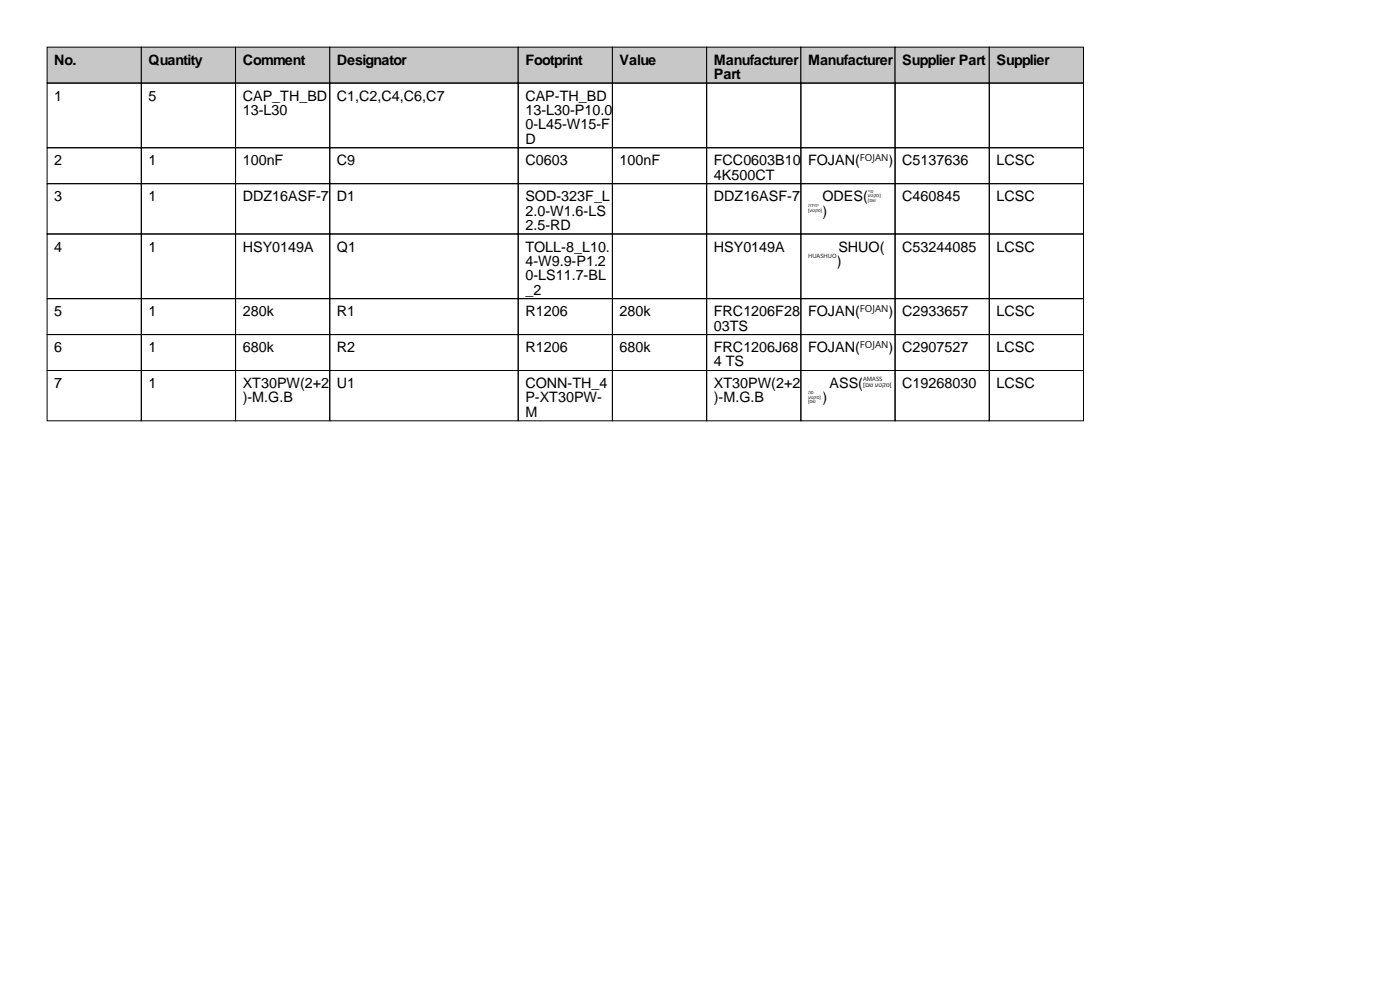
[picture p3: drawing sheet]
<svg xmlns="http://www.w3.org/2000/svg" width="297mm" height="210mm" viewBox="0 0 297 210" stroke-linecap="round" stroke-linejoin="round" font-family="sans-serif">
<defs><g id="words">
<g font-size="3">
<text x="11.5" y="13.7">No.</text>
<text x="31.5" y="13.7">Quantity</text>
<text x="51.5" y="13.7">Comment</text>
<text x="71.5" y="13.7">Designator</text>
<text x="111.5" y="13.7">Footprint</text>
<text x="131.5" y="13.7">Value</text>
<text x="151.5" y="13.7">Manufacturer</text>
<text x="151.5" y="16.8">Part</text>
<text x="171.5" y="13.7">Manufacturer</text>
<text x="191.5" y="13.7">Supplier Part</text>
<text x="211.5" y="13.7">Supplier</text>
<text x="11.5" y="21.3">1</text>
<text x="31.5" y="21.3">5</text>
<text x="51.5" y="21.3">CAP_TH_BD</text>
<text x="71.5" y="21.3">C1,C2,C4,C6,C7</text>
<text x="111.5" y="21.3">CAP-TH_BD</text>
<text x="51.5" y="24.4">13-L30</text>
<text x="111.5" y="24.4">13-L30-P10.0</text>
<text x="111.5" y="27.4">0-L45-W15-F</text>
<text x="11.5" y="35.1">2</text>
<text x="31.5" y="35.1">1</text>
<text x="51.5" y="35.1">100nF</text>
<text x="71.5" y="35.1">C9</text>
<text x="111.5" y="30.5">D</text>
<text x="111.5" y="35.1">C0603</text>
<text x="131.5" y="35.1">100nF</text>
<text x="151.5" y="35.1">FCC0603B10</text>
<text x="171.5" y="35.1">FOJAN(</text>
<text x="188.6" y="35.1">)</text>
<text x="191.5" y="35.1">C5137636</text>
<text x="211.5" y="35.1">LCSC</text>
<text x="151.5" y="38.1">4K500CT</text>
<text x="11.5" y="42.7">3</text>
<text x="31.5" y="42.7">1</text>
<text x="51.5" y="42.7">DDZ16ASF-7</text>
<text x="71.5" y="42.7">D1</text>
<text x="111.5" y="42.7">SOD-323F_L</text>
<text x="111.5" y="45.7">2.0-W1.6-LS</text>
<text x="151.5" y="42.7">DDZ16ASF-7</text>
<text x="174.6" y="42.7">ODES(</text>
<text x="174.6" y="45.7">)</text>
<text x="191.5" y="42.7">C460845</text>
<text x="211.5" y="42.7">LCSC</text>
<text x="11.5" y="53.3">4</text>
<text x="31.5" y="53.3">1</text>
<text x="51.5" y="53.3">HSY0149A</text>
<text x="71.5" y="53.3">Q1</text>
<text x="111.5" y="48.8">2.5-RD</text>
<text x="111.5" y="53.3">TOLL-8_L10.</text>
<text x="151.5" y="53.3">HSY0149A</text>
<text x="178" y="53.3">SHUO(</text>
<text x="191.5" y="53.3">C53244085</text>
<text x="211.5" y="53.3">LCSC</text>
<text x="111.5" y="56.4">4-W9.9-P1.2</text>
<text x="111.5" y="59.4">0-LS11.7-BL</text>
<text x="177.6" y="56.4">)</text>
<text x="111.5" y="62.5">_2</text>
<text x="11.5" y="67.1">5</text>
<text x="31.5" y="67.1">1</text>
<text x="51.5" y="67.1">280k</text>
<text x="71.5" y="67.1">R1</text>
<text x="111.5" y="67.1">R1206</text>
<text x="131.5" y="67.1">280k</text>
<text x="151.5" y="67.1">FRC1206F28</text>
<text x="151.5" y="70.1">03TS</text>
<text x="171.5" y="67.1">FOJAN(</text>
<text x="188.6" y="67.1">)</text>
<text x="191.5" y="67.1">C2933657</text>
<text x="211.5" y="67.1">LCSC</text>
<text x="11.5" y="74.7">6</text>
<text x="31.5" y="74.7">1</text>
<text x="51.5" y="74.7">680k</text>
<text x="71.5" y="74.7">R2</text>
<text x="111.5" y="74.7">R1206</text>
<text x="131.5" y="74.7">680k</text>
<text x="151.5" y="74.7">FRC1206J68</text>
<text x="151.5" y="77.7">4 TS</text>
<text x="171.5" y="74.7">FOJAN(</text>
<text x="188.6" y="74.7">)</text>
<text x="191.5" y="74.7">C2907527</text>
<text x="211.5" y="74.7">LCSC</text>
<text x="11.5" y="82.3">7</text>
<text x="31.5" y="82.3">1</text>
<text x="51.5" y="82.3">XT30PW(2+2</text>
<text x="71.5" y="82.3">U1</text>
<text x="111.5" y="82.3">CONN-TH_4</text>
<text x="151.5" y="82.3">XT30PW(2+2</text>
<text x="176.1" y="82.3">ASS(</text>
<text x="191.5" y="82.3">C19268030</text>
<text x="211.5" y="82.3">LCSC</text>
<text x="51.5" y="85.3">)-M.G.B</text>
<text x="111.5" y="85.3">P-XT30PW-</text>
<text x="111.5" y="88.4">M</text>
<text x="151.5" y="85.3">)-M.G.B</text>
<text x="174.6" y="85.3">)</text>
</g>
<g font-size="2.1" fill="#111">
<text x="182.5" y="34.1">FOJAN</text>
<text x="182.5" y="66.1">FOJAN</text>
<text x="182.5" y="73.8">FOJAN</text>
</g>
<g font-size="1.3" fill="#111">
<text x="183.2" y="82">]םש עטקמ]</text>
<text x="183.2" y="80.7">AMASS</text>
</g>
<text font-size="1.2" fill="#111" x="171.5" y="54.8">HUASHUO</text>
<g font-size="1" fill="#111">
<text x="184.2" y="40.9">יימ</text>
<text x="184.2" y="41.9">עטקמ]</text>
<text x="171.5" y="44.9">]עטקמ]</text>
<text x="171.5" y="43.9">הדיחי</text>
<text x="184.2" y="42.9">]םש</text>
<text x="171.5" y="83.5">הס</text>
<text x="171.5" y="84.5">עטקמ]</text>
<text x="171.5" y="85.6">]םש</text>
</g>
</g></defs>
<g fill="#c7c7c7" stroke="#000" stroke-width=".21">
<path d="M10 10h20v7.6h-20z"/>
<path d="M30 10h20v7.6h-20z"/>
<path d="M50 10h20v7.6h-20z"/>
<path d="M70 10h40v7.6h-40z"/>
<path d="M110 10h20v7.6h-20z"/>
<path d="M130 10h20v7.6h-20z"/>
<path d="M150 10h20v7.6h-20z"/>
<path d="M170 10h20v7.6h-20z"/>
<path d="M190 10h20v7.6h-20z"/>
<path d="M210 10h20v7.6h-20z"/>
</g>
<g fill="none" stroke="#000" stroke-width=".21">
<path d="M10 17.6h20v13.7h-20zM30 17.6h20v13.7h-20zM50 17.6h20v13.7h-20zM70 17.6h40v13.7h-40zM110 17.6h20v13.7h-20zM130 17.6h20v13.7h-20zM150 17.6h20v13.7h-20zM170 17.6h20v13.7h-20zM190 17.6h20v13.7h-20zM210 17.6h20v13.7h-20zM10 31.3h20v7.7h-20zM10 39h20v10.6h-20z"/>
<path d="M30 31.3h20v7.7h-20zM30 39h20v10.6h-20zM50 31.3h20v7.7h-20zM50 39h20v10.6h-20zM70 31.3h40v7.7h-40zM70 39h40v10.6h-40zM110 31.3h20v7.7h-20zM110 39h20v10.6h-20zM130 31.3h20v7.7h-20zM130 39h20v10.6h-20zM150 31.3h20v7.7h-20zM150 39h20v10.6h-20z"/>
<path d="M170 31.3h20v7.7h-20zM170 39h20v10.6h-20zM190 31.3h20v7.7h-20zM190 39h20v10.6h-20zM210 31.3h20v7.7h-20zM210 39h20v10.6h-20zM10 49.6h20v13.7h-20zM30 49.6h20v13.7h-20zM50 49.6h20v13.7h-20zM70 49.6h40v13.7h-40zM110 49.6h20v13.7h-20zM130 49.6h20v13.7h-20z"/>
<path d="M150 49.6h20v13.7h-20zM170 49.6h20v13.7h-20zM190 49.6h20v13.7h-20zM210 49.6h20v13.7h-20zM10 63.3h20v7.7h-20zM10 71h20v7.6h-20zM10 78.6h20v10.6h-20zM30 63.3h20v7.7h-20zM30 71h20v7.6h-20zM30 78.6h20v10.6h-20zM50 63.3h20v7.7h-20zM50 71h20v7.6h-20z"/>
<path d="M50 78.6h20v10.6h-20zM70 63.3h40v7.7h-40zM70 71h40v7.6h-40zM70 78.6h40v10.6h-40zM110 63.3h20v7.7h-20zM110 71h20v7.6h-20zM110 78.6h20v10.6h-20zM130 63.3h20v7.7h-20zM130 71h20v7.6h-20zM130 78.6h20v10.6h-20zM150 63.3h20v7.7h-20zM150 71h20v7.6h-20z"/>
<path d="M150 78.6h20v10.6h-20zM170 63.3h20v7.7h-20zM170 71h20v7.6h-20zM170 78.6h20v10.6h-20zM190 63.3h20v7.7h-20zM190 71h20v7.6h-20zM190 78.6h20v10.6h-20zM210 63.3h20v7.7h-20zM210 71h20v7.6h-20zM210 78.6h20v10.6h-20z"/>
</g>
<g fill="#fff" stroke="#fff" stroke-width=".35">
<path d="M182.5 32.4h6.1v3.1h-6.1z"/>
<path d="M184.2 40.1h3.1v3h-3.1z"/>
<path d="M171.5 43.1h3.1v3.1h-3.1z"/>
<path d="M171.5 53.8h6.1v3h-6.1z"/>
<path d="M182.5 64.4h6.1v3.1h-6.1z"/>
<path d="M182.5 72.1h6.1v3h-6.1z"/>
<path d="M183.2 79.7h6.1v3h-6.1z"/>
<path d="M171.5 82.7h3.1v3.1h-3.1z"/>
</g>
<use href="#words"/>
</svg>
